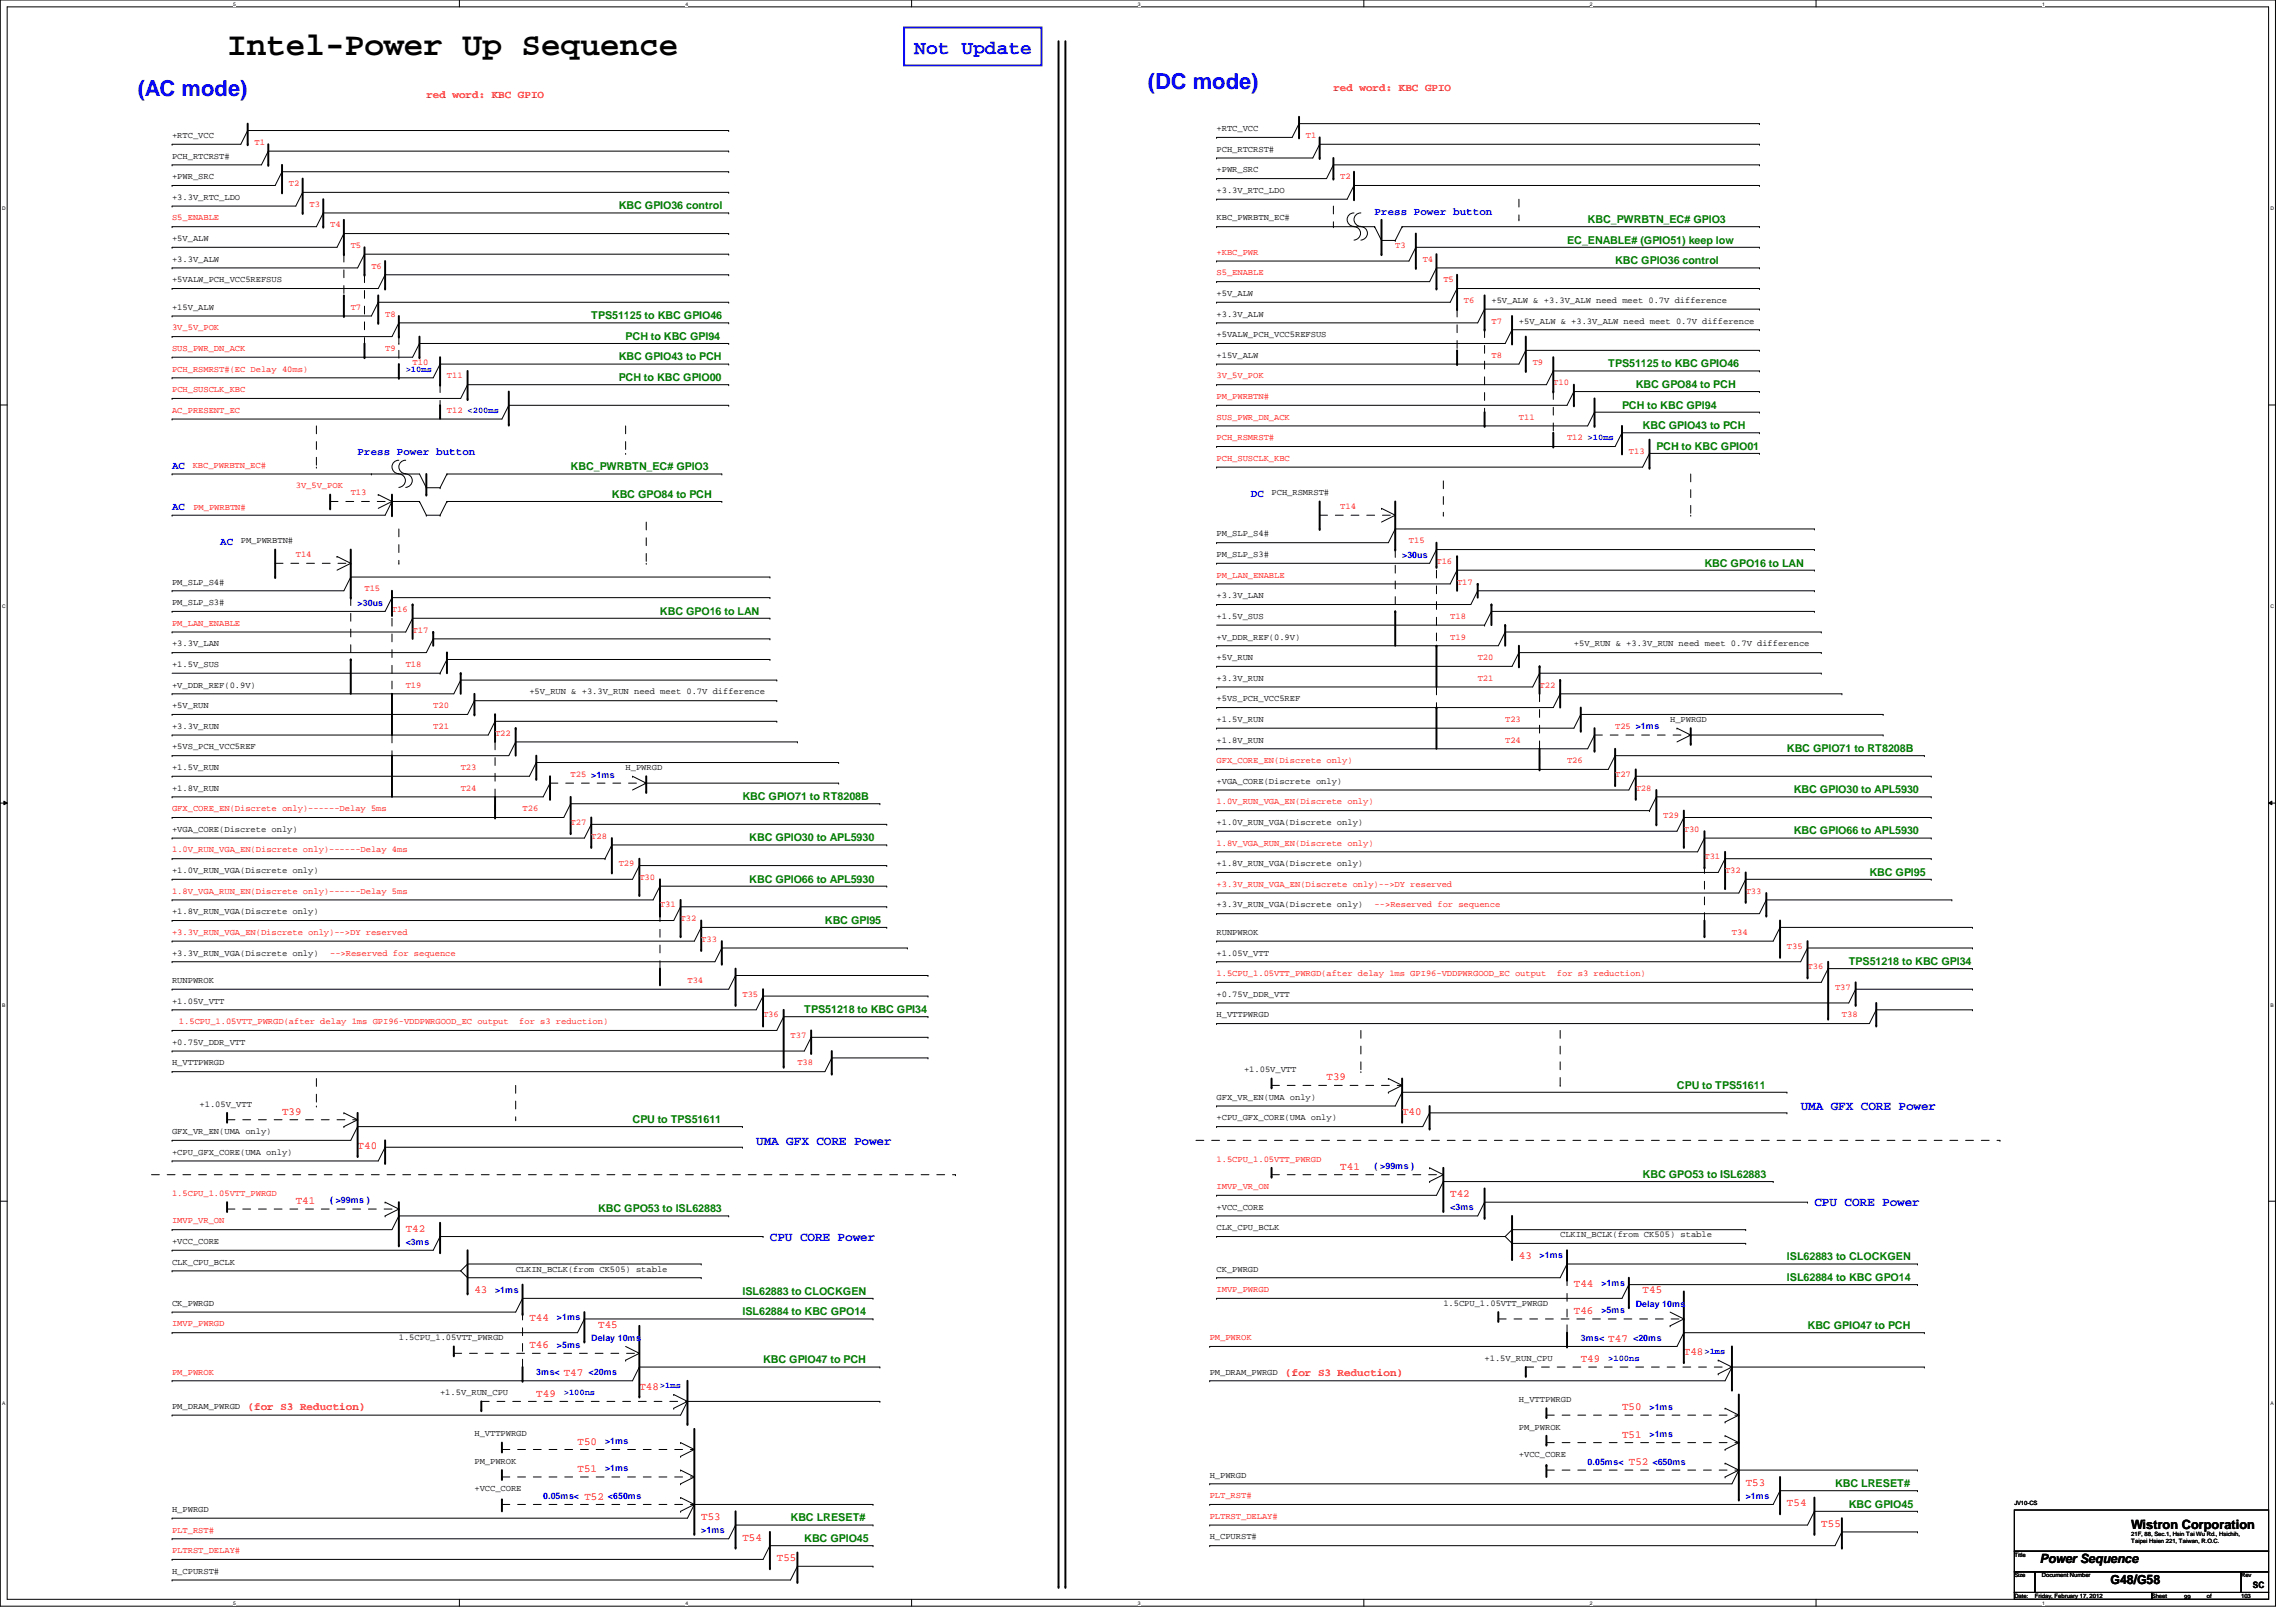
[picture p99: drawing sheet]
<svg xmlns="http://www.w3.org/2000/svg" width="297mm" height="210mm" viewBox="0 0 297 210" stroke-linecap="round" stroke-linejoin="round" font-family="sans-serif">
<defs><g id="words">
<text font-size="4.2" x="29.4" y="7.1">Intel-Power Up Sequence</text>
<g font-size="2.8" fill="#00f">
<text x="148.5" y="11.5">(DC mode)</text>
<text x="17.8" y="12.4">(AC mode)</text>
</g>
<text font-size="2.5" fill="#00f" x="118.3" y="7">Not Update</text>
<g font-size="1.7" fill="#00f">
<text x="233" y="143.7">UMA GFX CORE Power</text>
<text x="97.8" y="148.1">UMA GFX CORE Power</text>
<text x="99.6" y="160.6">CPU CORE Power</text>
<text x="234.7" y="156.1">CPU CORE Power</text>
</g>
<g font-size="1.7">
<text x="275.7" y="197.8">Wistron Corporation</text>
<text x="263.9" y="202.3">Power Sequence</text>
<text x="273" y="204.9">G48/G58</text>
</g>
<g font-size="1.4" fill="#f00">
<text x="172.5" y="11.8">red word: KBC GPIO</text>
<text x="55.2" y="12.7">red word: KBC GPIO</text>
<text x="171.6" y="139.8">T39</text>
<text x="36.5" y="144.3">T39</text>
<text x="46.3" y="148.7">T40</text>
<text x="181.4" y="144.3">T40</text>
<text x="38.3" y="155.8">T41</text>
<text x="173.4" y="151.4">T41</text>
<text x="187.6" y="154.9">T42</text>
<text x="52.5" y="159.4">T42</text>
<text x="61.4" y="167.4">43</text>
<text x="196.5" y="162.9">43</text>
<text x="203.6" y="166.5">T44</text>
<text x="212.5" y="167.4">T45</text>
<text x="68.5" y="170.9">T44</text>
<text x="77.4" y="171.8">T45</text>
<text x="203.6" y="170.1">T46</text>
<text x="208.1" y="173.6">T47</text>
<text x="68.5" y="174.5">T46</text>
<text x="72.9" y="178.1">T47</text>
<text x="82.7" y="179.8">T48</text>
<text x="166.3" y="178.1">(for S3 Reduction)</text>
<text x="204.5" y="176.3">T49</text>
<text x="217.8" y="175.4">T48</text>
<text x="32" y="182.5">(for S3 Reduction)</text>
<text x="69.4" y="180.7">T49</text>
<text x="209.8" y="182.5">T50</text>
<text x="74.7" y="186.9">T50</text>
<text x="74.7" y="190.5">T51</text>
<text x="209.8" y="186.1">T51</text>
<text x="210.7" y="189.6">T52</text>
<text x="75.6" y="194.1">T52</text>
<text x="90.7" y="196.7">T53</text>
<text x="225.8" y="192.3">T53</text>
<text x="231.2" y="194.9">T54</text>
<text x="235.6" y="197.6">T55</text>
<text x="96.1" y="199.4">T54</text>
<text x="100.5" y="202.1">T55</text>
</g>
<g font-size="1.4" fill="#008000">
<text x="80" y="27.1">KBC GPIO36 control</text>
<text x="205.4" y="28.9">KBC_PWRBTN_EC# GPIO3</text>
<text x="202.7" y="31.5">EC_ENABLE# (GPIO51) keep low</text>
<text x="209" y="34.2">KBC GPIO36 control</text>
<text x="76.5" y="41.3">TPS51125 to KBC GPIO46</text>
<text x="80" y="46.7">KBC GPIO43 to PCH</text>
<text x="80.9" y="44">PCH to KBC GPI94</text>
<text x="208.1" y="47.5">TPS51125 to KBC GPIO46</text>
<text x="80" y="49.3">PCH to KBC GPIO00</text>
<text x="209.8" y="52.9">PCH to KBC GPI94</text>
<text x="211.6" y="50.2">KBC GPO84 to PCH</text>
<text x="212.5" y="55.5">KBC GPIO43 to PCH</text>
<text x="214.3" y="58.2">PCH to KBC GPIO01</text>
<text x="73.8" y="60.9">KBC_PWRBTN_EC# GPIO3</text>
<text x="79.2" y="64.4">KBC GPO84 to PCH</text>
<text x="220.5" y="73.3">KBC GPO16 to LAN</text>
<text x="85.4" y="79.5">KBC GPO16 to LAN</text>
<text x="231.2" y="97.3">KBC GPIO71 to RT8208B</text>
<text x="96.1" y="103.5">KBC GPIO71 to RT8208B</text>
<text x="232.1" y="108">KBC GPIO66 to APL5930</text>
<text x="232.1" y="102.7">KBC GPIO30 to APL5930</text>
<text x="96.9" y="108.9">KBC GPIO30 to APL5930</text>
<text x="241.8" y="113.3">KBC GPI95</text>
<text x="96.9" y="114.2">KBC GPIO66 to APL5930</text>
<text x="106.7" y="119.5">KBC GPI95</text>
<text x="239.2" y="124.9">TPS51218 to KBC GPI34</text>
<text x="104.1" y="131.1">TPS51218 to KBC GPI34</text>
<text x="217" y="140.9">CPU to TPS51611</text>
<text x="81.8" y="145.3">CPU to TPS51611</text>
<text x="212.5" y="152.4">KBC GPO53 to ISL62883</text>
<text x="77.4" y="156.9">KBC GPO53 to ISL62883</text>
<text x="96.1" y="167.6">ISL62883 to CLOCKGEN</text>
<text x="231.2" y="163.1">ISL62883 to CLOCKGEN</text>
<text x="231.2" y="165.8">ISL62884 to KBC GPO14</text>
<text x="96.1" y="170.2">ISL62884 to KBC GPO14</text>
<text x="233.8" y="172">KBC GPIO47 to PCH</text>
<text x="98.7" y="176.4">KBC GPIO47 to PCH</text>
<text x="102.3" y="196.9">KBC LRESET#</text>
<text x="237.4" y="192.4">KBC LRESET#</text>
<text x="239.2" y="195.1">KBC GPIO45</text>
<text x="104.1" y="199.6">KBC GPIO45</text>
</g>
<g font-size="1.4" fill="#00f">
<text x="177.8" y="27.8">Press Power button</text>
<text x="46.3" y="58.9">Press Power button</text>
<text x="22.3" y="60.7">AC</text>
<text x="161.8" y="64.3">DC</text>
<text x="22.3" y="66">AC</text>
<text x="28.5" y="70.5">AC</text>
</g>
<g font-size="1.1">
<text x="22.3" y="17.9">+RTC_VCC</text>
<text x="157.4" y="17">+RTC_VCC</text>
<text x="22.3" y="20.5">PCH_RTCRST#</text>
<text x="22.3" y="23.2">+PWR_SRC</text>
<text x="157.4" y="22.3">+PWR_SRC</text>
<text x="157.4" y="19.6">PCH_RTCRST#</text>
<text x="22.3" y="25.9">+3.3V_RTC_LDO</text>
<text x="157.4" y="28.5">KBC_PWRBTN_EC#</text>
<text x="157.4" y="25">+3.3V_RTC_LDO</text>
<text x="22.3" y="31.2">+5V_ALW</text>
<text x="22.3" y="33.9">+3.3V_ALW</text>
<text x="22.3" y="40.1">+15V_ALW</text>
<text x="22.3" y="36.5">+5VALW_PCH_VCC5REFSUS</text>
<text x="157.4" y="38.3">+5V_ALW</text>
<text x="157.4" y="41">+3.3V_ALW</text>
<text x="193" y="39.2">+5V_ALW &amp; +3.3V_ALW need meet 0.7V difference</text>
<text x="196.5" y="41.9">+5V_ALW &amp; +3.3V_ALW need meet 0.7V difference</text>
<text x="157.4" y="46.3">+15V_ALW</text>
<text x="157.4" y="43.6">+5VALW_PCH_VCC5REFSUS</text>
<text x="164.5" y="64.1">PCH_RSMRST#</text>
<text x="31.2" y="70.3">PM_PWRBTN#</text>
<text x="157.4" y="69.4">PM_SLP_S4#</text>
<text x="22.3" y="75.6">PM_SLP_S4#</text>
<text x="157.4" y="72.1">PM_SLP_S3#</text>
<text x="157.4" y="77.4">+3.3V_LAN</text>
<text x="22.3" y="78.3">PM_SLP_S3#</text>
<text x="22.3" y="83.7">+3.3V_LAN</text>
<text x="157.4" y="82.8">+V_DDR_REF(0.9V)</text>
<text x="157.4" y="80.1">+1.5V_SUS</text>
<text x="203.6" y="83.7">+5V_RUN &amp; +3.3V_RUN need meet 0.7V difference</text>
<text x="22.3" y="89">+V_DDR_REF(0.9V)</text>
<text x="22.3" y="86.3">+1.5V_SUS</text>
<text x="68.5" y="89.9">+5V_RUN &amp; +3.3V_RUN need meet 0.7V difference</text>
<text x="157.4" y="85.4">+5V_RUN</text>
<text x="157.4" y="88.1">+3.3V_RUN</text>
<text x="22.3" y="91.7">+5V_RUN</text>
<text x="22.3" y="94.3">+3.3V_RUN</text>
<text x="157.4" y="93.4">+1.5V_RUN</text>
<text x="157.4" y="90.8">+5VS_PCH_VCC5REF</text>
<text x="216.1" y="93.4">H_PWRGD</text>
<text x="22.3" y="99.7">+1.5V_RUN</text>
<text x="22.3" y="97">+5VS_PCH_VCC5REF</text>
<text x="80.9" y="99.7">H_PWRGD</text>
<text x="157.4" y="96.1">+1.8V_RUN</text>
<text x="157.4" y="101.4">+VGA_CORE(Discrete only)</text>
<text x="22.3" y="102.3">+1.8V_RUN</text>
<text x="22.3" y="107.7">+VGA_CORE(Discrete only)</text>
<text x="157.4" y="106.8">+1.0V_RUN_VGA(Discrete only)</text>
<text x="22.3" y="113">+1.0V_RUN_VGA(Discrete only)</text>
<text x="157.4" y="112.1">+1.8V_RUN_VGA(Discrete only)</text>
<text x="22.3" y="118.3">+1.8V_RUN_VGA(Discrete only)</text>
<text x="157.4" y="117.4">+3.3V_RUN_VGA(Discrete only)</text>
<text x="22.3" y="123.7">+3.3V_RUN_VGA(Discrete only)</text>
<text x="157.4" y="123.7">+1.05V_VTT</text>
<text x="157.4" y="121">RUNPWROK</text>
<text x="22.3" y="129.9">+1.05V_VTT</text>
<text x="22.3" y="127.2">RUNPWROK</text>
<text x="157.4" y="131.7">H_VTTPWRGD</text>
<text x="157.4" y="129">+0.75V_DDR_VTT</text>
<text x="22.3" y="137.9">H_VTTPWRGD</text>
<text x="22.3" y="135.2">+0.75V_DDR_VTT</text>
<text x="25.8" y="143.2">+1.05V_VTT</text>
<text x="157.4" y="142.3">GFX_VR_EN(UMA only)</text>
<text x="160.9" y="138.8">+1.05V_VTT</text>
<text x="22.3" y="146.8">GFX_VR_EN(UMA only)</text>
<text x="22.3" y="149.4">+CPU_GFX_CORE(UMA only)</text>
<text x="157.4" y="145">+CPU_GFX_CORE(UMA only)</text>
<text x="22.3" y="161">+VCC_CORE</text>
<text x="157.4" y="156.5">+VCC_CORE</text>
<text x="157.4" y="159.2">CLK_CPU_BCLK</text>
<text x="201.8" y="160.1">CLKIN_BCLK(from CK505) stable</text>
<text x="22.3" y="163.7">CLK_CPU_BCLK</text>
<text x="66.7" y="164.5">CLKIN_BCLK(from CK505) stable</text>
<text x="157.4" y="164.5">CK_PWRGD</text>
<text x="22.3" y="169">CK_PWRGD</text>
<text x="51.6" y="173.4">1.5CPU_1.05VTT_PWRGD</text>
<text x="186.7" y="169">1.5CPU_1.05VTT_PWRGD</text>
<text x="156.5" y="177.9">PM_DRAM_PWRGD</text>
<text x="192.1" y="176.1">+1.5V_RUN_CPU</text>
<text x="22.3" y="182.3">PM_DRAM_PWRGD</text>
<text x="56.9" y="180.6">+1.5V_RUN_CPU</text>
<text x="61.4" y="185.9">H_VTTPWRGD</text>
<text x="196.5" y="181.4">H_VTTPWRGD</text>
<text x="196.5" y="185">PM_PWROK</text>
<text x="61.4" y="189.4">PM_PWROK</text>
<text x="156.5" y="191.2">H_PWRGD</text>
<text x="196.5" y="188.6">+VCC_CORE</text>
<text x="22.3" y="195.7">H_PWRGD</text>
<text x="61.4" y="193">+VCC_CORE</text>
<text x="22.3" y="203.7">H_CPURST#</text>
<text x="156.5" y="199.2">H_CPURST#</text>
<text x="291.5" y="205.4">SC</text>
</g>
<g font-size="1.1" fill="#f00">
<text x="168.9" y="17.9">T1</text>
<text x="32.9" y="18.8">T1</text>
<text x="173.4" y="23.2">T2</text>
<text x="22.3" y="28.5">S5_ENABLE</text>
<text x="37.4" y="24.1">T2</text>
<text x="40" y="26.8">T3</text>
<text x="42.7" y="29.4">T4</text>
<text x="45.4" y="32.1">T5</text>
<text x="48" y="34.8">T6</text>
<text x="157.4" y="33">+KBC_PWR</text>
<text x="157.4" y="35.6">S5_ENABLE</text>
<text x="180.5" y="32.1">T3</text>
<text x="184.1" y="33.9">T4</text>
<text x="45.4" y="40.1">T7</text>
<text x="49.8" y="41">T8</text>
<text x="186.7" y="36.5">T5</text>
<text x="189.4" y="39.2">T6</text>
<text x="193" y="41.9">T7</text>
<text x="22.3" y="45.4">SUS_PWR_DN_ACK</text>
<text x="22.3" y="42.8">3V_5V_POK</text>
<text x="49.8" y="45.4">T9</text>
<text x="53.4" y="47.2">T10</text>
<text x="193" y="46.3">T8</text>
<text x="198.3" y="47.2">T9</text>
<text x="22.3" y="48.1">PCH_RSMRST#(EC Delay 40ms)</text>
<text x="22.3" y="53.4">AC_PRESENT_EC</text>
<text x="22.3" y="50.8">PCH_SUSCLK_KBC</text>
<text x="57.8" y="49">T11</text>
<text x="57.8" y="53.4">T12 &lt;200ms</text>
<text x="157.4" y="49">3V_5V_POK</text>
<text x="157.4" y="51.6">PM_PWRBTN#</text>
<text x="201" y="49.9">T10</text>
<text x="157.4" y="54.3">SUS_PWR_DN_ACK</text>
<text x="157.4" y="59.6">PCH_SUSCLK_KBC</text>
<text x="157.4" y="57">PCH_RSMRST#</text>
<text x="196.5" y="54.3">T11</text>
<text x="202.7" y="57">T12 &gt;10ms</text>
<text x="210.7" y="58.8">T13</text>
<text x="24.9" y="60.5">KBC_PWRBTN_EC#</text>
<text x="25" y="66">PM_PWRBTN#</text>
<text x="38.3" y="63.2">3V_5V_POK</text>
<text x="45.4" y="64.1">T13</text>
<text x="173.4" y="65.9">T14</text>
<text x="182.3" y="70.3">T15</text>
<text x="38.3" y="72.1">T14</text>
<text x="47.2" y="76.5">T15</text>
<text x="157.4" y="74.8">PM_LAN_ENABLE</text>
<text x="185.8" y="73">T16</text>
<text x="188.5" y="75.6">T17</text>
<text x="22.3" y="81">PM_LAN_ENABLE</text>
<text x="50.7" y="79.2">T16</text>
<text x="53.4" y="81.9">T17</text>
<text x="187.6" y="82.8">T19</text>
<text x="187.6" y="80.1">T18</text>
<text x="52.5" y="89">T19</text>
<text x="52.5" y="86.3">T18</text>
<text x="191.2" y="85.4">T20</text>
<text x="191.2" y="88.1">T21</text>
<text x="199.2" y="89">T22</text>
<text x="56" y="91.7">T20</text>
<text x="56" y="94.3">T21</text>
<text x="64" y="95.2">T22</text>
<text x="194.7" y="93.4">T23</text>
<text x="209" y="94.3">T25 &gt;1ms</text>
<text x="59.6" y="99.7">T23</text>
<text x="73.8" y="100.5">T25 &gt;1ms</text>
<text x="157.4" y="98.8">GFX_CORE_EN(Discrete only)</text>
<text x="194.7" y="96.1">T24</text>
<text x="202.7" y="98.8">T26</text>
<text x="209" y="100.5">T27</text>
<text x="22.3" y="105">GFX_CORE_EN(Discrete only)------Delay 5ms</text>
<text x="59.6" y="102.3">T24</text>
<text x="67.6" y="105">T26</text>
<text x="73.8" y="106.8">T27</text>
<text x="157.4" y="104.1">1.0V_RUN_VGA_EN(Discrete only)</text>
<text x="211.6" y="102.3">T28</text>
<text x="215.2" y="105.9">T29</text>
<text x="217.8" y="107.7">T30</text>
<text x="22.3" y="110.3">1.0V_RUN_VGA_EN(Discrete only)------Delay 4ms</text>
<text x="76.5" y="108.5">T28</text>
<text x="80" y="112.1">T29</text>
<text x="82.7" y="113.9">T30</text>
<text x="157.4" y="109.4">1.8V_VGA_RUN_EN(Discrete only)</text>
<text x="220.5" y="111.2">T31</text>
<text x="223.2" y="113">T32</text>
<text x="22.3" y="115.7">1.8V_VGA_RUN_EN(Discrete only)------Delay 5ms</text>
<text x="85.4" y="117.4">T31</text>
<text x="88" y="119.2">T32</text>
<text x="157.4" y="114.8">+3.3V_RUN_VGA_EN(Discrete only)--&gt;DY reserved</text>
<text x="177.8" y="117.4">--&gt;Reserved for sequence</text>
<text x="225.8" y="115.7">T33</text>
<text x="22.3" y="121">+3.3V_RUN_VGA_EN(Discrete only)--&gt;DY reserved</text>
<text x="42.7" y="123.7">--&gt;Reserved for sequence</text>
<text x="90.7" y="121.9">T33</text>
<text x="224.1" y="121">T34</text>
<text x="231.2" y="122.8">T35</text>
<text x="233.8" y="125.4">T36</text>
<text x="88.9" y="127.2">T34</text>
<text x="96.1" y="129">T35</text>
<text x="98.7" y="131.7">T36</text>
<text x="157.4" y="126.3">1.5CPU_1.05VTT_PWRGD(after delay 1ms GPI96-VDDPWRGOOD_EC output</text>
<text x="201.4" y="126.3">for s3 reduction)</text>
<text x="237.4" y="128.1">T37</text>
<text x="238.3" y="131.7">T38</text>
<text x="23.2" y="132.5">1.5CPU_1.05VTT_PWRGD(after delay 1ms GPI96-VDDPWRGOOD_EC output</text>
<text x="67.2" y="132.5">for s3 reduction)</text>
<text x="102.3" y="134.3">T37</text>
<text x="103.2" y="137.9">T38</text>
<text x="22.3" y="154.8">1.5CPU_1.05VTT_PWRGD</text>
<text x="157.4" y="150.3">1.5CPU_1.05VTT_PWRGD</text>
<text x="157.4" y="153.9">IMVP_VR_ON</text>
<text x="22.3" y="158.3">IMVP_VR_ON</text>
<text x="157.4" y="167.2">IMVP_PWRGD</text>
<text x="22.3" y="171.7">IMVP_PWRGD</text>
<text x="156.5" y="173.4">PM_PWROK</text>
<text x="22.3" y="177.9">PM_PWROK</text>
<text x="156.5" y="193.9">PLT_RST#</text>
<text x="156.5" y="196.6">PLTRST_DELAY#</text>
<text x="22.3" y="198.3">PLT_RST#</text>
<text x="22.3" y="201">PLTRST_DELAY#</text>
</g>
<g font-size="1.1" fill="#00f">
<text x="52.5" y="48.1">&gt;10ms</text>
<text x="181.4" y="72.2">&gt;30us</text>
<text x="46.3" y="78.4">&gt;30us</text>
<text x="42.7" y="155.7">( &gt;99ms )</text>
<text x="177.8" y="151.3">( &gt;99ms )</text>
<text x="52.5" y="161.1">&lt;3ms</text>
<text x="187.6" y="156.6">&lt;3ms</text>
<text x="64" y="167.3">&gt;1ms</text>
<text x="199.2" y="162.9">&gt;1ms</text>
<text x="207.2" y="166.4">&gt;1ms</text>
<text x="72" y="170.9">&gt;1ms</text>
<text x="76.5" y="173.5">Delay 10ms</text>
<text x="204.5" y="173.5">3ms&lt;</text>
<text x="207.2" y="170">&gt;5ms</text>
<text x="211.3" y="173.5">&lt;20ms</text>
<text x="211.6" y="169.1">Delay 10ms</text>
<text x="69.4" y="178">3ms&lt;</text>
<text x="72" y="174.4">&gt;5ms</text>
<text x="76.2" y="178">&lt;20ms</text>
<text x="85.4" y="179.7">&gt;1ms</text>
<text x="208.1" y="176.1">&gt;100ns</text>
<text x="220.5" y="175.2">&gt;1ms</text>
<text x="72.9" y="180.6">&gt;100ns</text>
<text x="213.4" y="182.4">&gt;1ms</text>
<text x="213.4" y="186">&gt;1ms</text>
<text x="78.3" y="186.9">&gt;1ms</text>
<text x="78.3" y="190.4">&gt;1ms</text>
<text x="205.4" y="189.5">0.05ms&lt;</text>
<text x="213.8" y="189.5">&lt;650ms</text>
<text x="70.3" y="194">0.05ms&lt;</text>
<text x="78.7" y="194">&lt;650ms</text>
<text x="225.8" y="194">&gt;1ms</text>
<text x="90.7" y="198.4">&gt;1ms</text>
</g>
<g font-size=".8">
<text x="260.6" y="194.8">JV10-CS</text>
<text x="260.6" y="201.5">Title</text>
<text x="275.7" y="198.8">21F, 88, Sec.1, Hsin Tai Wu Rd., Hsichih,</text>
<text x="275.7" y="199.7">Taipei Hsien 221, Taiwan, R.O.C.</text>
<text x="260.6" y="204.1">Size</text>
<text x="260.6" y="206.8">Date:</text>
<text x="263.3" y="206.8">Friday, February 17, 2012</text>
<text x="264.2" y="204.1">Document Number</text>
<text x="278.4" y="206.8">Sheet</text>
<text x="282.6" y="206.9">99</text>
<text x="285.5" y="206.8">of</text>
<text x="289.9" y="204.1">Rev</text>
<text x="289.9" y="206.8">103</text>
</g>
<g font-size=".6">
<text x="30.2" y=".7">5</text>
<text x="88.7" y=".7">4</text>
<text x="147.2" y=".7">3</text>
<text x="205.7" y=".7">2</text>
<text x="264.2" y=".7">1</text>
<text x=".3" y="27.2">D</text>
<text x="293.7" y="27.2">D</text>
<text x=".3" y="78.7">C</text>
<text x="293.7" y="78.7">C</text>
<text x=".3" y="130.3">B</text>
<text x="293.7" y="130.3">B</text>
<text x=".3" y="181.8">A</text>
<text x="293.7" y="181.8">A</text>
<text x="30.2" y="207.7">5</text>
<text x="88.7" y="207.7">4</text>
<text x="147.2" y="207.7">3</text>
<text x="205.7" y="207.7">2</text>
<text x="264.2" y="207.7">1</text>
</g>
</g></defs>
<path d="M0 0h294.4v207.9h-294.4zM.9 .9h292.6v206.1h-292.6z" fill="none" stroke="#000" stroke-width=".13"/>
<g fill="#fff">
<path d="M30.2 .1h.3v.7h-.3z"/>
<path d="M30.2 207.1h.3v.7h-.3z"/>
</g>
<path d="M59.4 0v.9M59.4 207v.9" fill="none" stroke="#000" stroke-width=".13"/>
<g fill="#fff">
<path d="M88.7 .1h.3v.7h-.3z"/>
<path d="M88.7 207.1h.3v.7h-.3z"/>
</g>
<path d="M117.9 0v.9M117.9 207v.9" fill="none" stroke="#000" stroke-width=".13"/>
<g fill="#fff">
<path d="M147.2 .1h.3v.7h-.3z"/>
<path d="M147.2 207.1h.3v.7h-.3z"/>
</g>
<path d="M176.4 0v.9M176.4 207v.9" fill="none" stroke="#000" stroke-width=".13"/>
<g fill="#fff">
<path d="M205.7 .1h.3v.7h-.3z"/>
<path d="M205.7 207.1h.3v.7h-.3z"/>
</g>
<path d="M234.9 0v.9M234.9 207v.9" fill="none" stroke="#000" stroke-width=".13"/>
<g fill="#fff">
<path d="M264.2 .1h.3v.7h-.3z"/>
<path d="M264.2 207.1h.3v.7h-.3z"/>
<path d="M.3 26.6h.5v.7h-.5z"/>
<path d="M293.7 26.6h.5v.7h-.5z"/>
<path d="M.3 78.1h.5v.8h-.5z"/>
<path d="M293.7 78.1h.5v.8h-.5z"/>
</g>
<path d="M0 52.4h.9M293.5 52.4h.9" fill="none" stroke="#000" stroke-width=".13"/>
<g fill="#fff">
<path d="M.3 129.7h.4v.7h-.4z"/>
<path d="M293.7 129.7h.5v.7h-.5z"/>
</g>
<path d="M0 103.9h.9M.5 103.7l.4 .2-.4 .2zM293.5 103.9l.4-.2v.4zM293.5 103.9h.9" fill="none" stroke="#000" stroke-width=".13"/>
<path d="M.5 103.7l.4 .2-.4 .2zM293.5 103.9l.4-.2v.4z" fill="#000"/>
<g fill="#fff">
<path d="M.3 181.2h.4v.7h-.4z"/>
<path d="M293.7 181.2h.4v.7h-.4z"/>
</g>
<g fill="none" stroke="#000" stroke-width=".13">
<path d="M22.3 18.7h.1M32 16.9h.1M32 16.9l-.8 1.8h-8.9M32 16.9h62.3M34.7 19.6h.1M34.7 19.6l-.9 1.7h-11.5M34.7 19.6h59.6M94.3 19.6h.1M94.3 16.9h.1M157.4 17.8h.1M168.1 16h.1M168.1 16l-.9 1.8h-9.8"/>
<path d="M168.1 16h59.5M170.7 18.7h.1M170.7 18.7h56.9M170.7 18.7l-.9 1.7h-12.4M227.6 18.7h.1M227.6 16h.1M22.3 26.7h.1M22.3 29.3h.1M22.3 32h.1M22.3 34.7h.1M22.3 21.3h.1M22.3 37.3h.1"/>
<path d="M22.3 24h.1M36.5 22.2h.1M36.5 22.2l-.9 1.8h-13.3M36.5 22.2h57.8M39.2 24.9h.1M39.2 24.9h55.1M39.2 24.9l-.9 1.8h-16M41.8 27.6h.1M41.8 27.6h52.5M41.8 27.6l-.9 1.7h-18.6M44.5 30.2h.1M44.5 30.2h49.8"/>
<path d="M44.5 30.2l-.9 1.8h-21.3M47.2 32.9h.1M47.2 32.9h47.1M47.2 32.9l-.9 1.8h-24M48.9 39.1h.1M48.9 39.1h45.4M48.9 39.1l-.9 1.8h-25.7M49.8 35.6h.1M49.8 35.6l-.9 1.7h-26.6M49.8 35.6h44.5M94.3 24.9h.1M94.3 27.6h.1"/>
<path d="M94.3 30.2h.1M94.3 32.9h.1M94.3 39.1h.1M94.3 35.6h.1M94.3 22.2h.1M157.4 23.1h.1M157.4 25.8h.1M157.4 29.3h.1M157.4 33.8h.1M157.4 36.4h.1M157.4 39.1h.1M157.4 20.4h.1"/>
<path d="M157.4 29.3h20.4M172.5 21.3h.1M172.5 21.3h55.1M172.5 21.3l-.9 1.8h-14.2M175.2 29.3a.87 .87 0 0 1 .8 .9 .87 .87 0 0 1-.8 .9M175.2 27.6a.87 .87 0 0 0-.9 .8 .87 .87 0 0 0 .9 .9M175.2 24h.1M175.2 24h52.4M175.2 24l-.9 1.8h-16.9M176.1 29.3a.87 .87 0 0 1 .8 .9 .87 .87 0 0 1-.8 .9M176.1 27.6a.87 .87 0 0 0-.9 .8 .87 .87 0 0 0 .9 .9M177.8 29.3h.1"/>
<path d="M177.8 29.3l.9 1.8h1.8M180.5 31.1h.1M181.4 29.3h.1M181.4 29.3h46.2M181.4 29.3l-.9 1.8M183.2 32h.1M183.2 32h44.4M183.2 32l-.9 1.8h-24.9M185.8 34.7h.1M185.8 34.7h41.8M185.8 34.7l-.8 1.7h-27.6M188.5 37.3h.1"/>
<path d="M188.5 37.3l-.9 1.8h-30.2M188.5 37.3h39.1M227.6 21.3h.1M227.6 24h.1M227.6 29.3h.1M227.6 32h.1M227.6 34.7h.1M227.6 37.3h.1M22.3 40.9h.1M22.3 43.6h.1M22.3 46.2h.1M22.3 51.6h.1"/>
<path d="M22.3 48.9h.1M22.3 54.2h.1M51.6 41.8h.1M51.6 59.6a.87 .87 0 0 0-.9 .8 .87 .87 0 0 0 .9 .9M51.6 41.8h42.7M51.6 41.8l-.9 1.8h-28.4M52.5 59.6a.87 .87 0 0 0-.9 .8 .87 .87 0 0 0 .9 .9M54.3 44.4h.1M54.3 44.4l-.9 1.8h-31.1M54.3 44.4h40M56.9 47.1h.1M56.9 47.1h37.4"/>
<path d="M56.9 47.1l-.9 1.8h-33.7M60.5 49.8h.1M60.5 49.8h33.8M60.5 49.8l-.9 1.8h-37.3M65.8 52.5h.1M65.8 52.5h28.5M65.8 52.5l-.9 1.7h-42.6M94.3 41.8h.1M94.3 47.1h.1M94.3 49.8h.1M94.3 52.5h.1M94.3 44.4h.1"/>
<path d="M157.4 41.8h.1M157.4 47.1h.1M157.4 49.8h.1M157.4 55.1h.1M157.4 57.8h.1M157.4 52.5h.1M157.4 44.4h.1M192.1 40h.1M192.1 40l-.9 1.8h-33.8M192.1 40h35.5M195.6 42.7h.1M195.6 42.7l-.9 1.7h-37.3"/>
<path d="M195.6 42.7h32M197.4 45.3h.1M197.4 45.3l-.9 1.8h-39.1M197.4 45.3h30.2M201 48h.1M201 48l-.9 1.8h-42.7M201 48h26.6M203.6 50.7h.1M203.6 50.7l-.9 1.8h-45.3M203.6 50.7h24M206.3 53.3h.1M206.3 53.3h21.3"/>
<path d="M206.3 53.3l-.9 1.8h-48M209.8 56h.1M209.8 56h17.8M209.8 56l-.8 1.8h-51.6M213.4 58.7h.1M213.4 58.7l-.9 1.8h-55.1M213.4 58.7h14.2M227.6 40h.1M227.6 45.3h.1M227.6 48h.1M227.6 53.3h.1M227.6 56h.1"/>
<path d="M227.6 58.7h.1M227.6 50.7h.1M227.6 42.7h.1M22.3 61.3h.1M22.3 66.7h.1M22.3 76.5h.1M22.3 79.1h.1M22.3 61.3h32l.9 1.8M43.6 72h.1M43.6 72l1.8 .9M45.4 72.9h.1M45.4 74.7h.1"/>
<path d="M45.4 74.7h54.2M45.4 74.7l-.9 1.8h-22.2M45.4 72.9l-1.8 .9M48 61.3h.1M48.9 64h.1M48.9 64l1.8 .9M50.7 64.9h.1M50.7 77.3h.1M50.7 64.9l-1.8 .9M50.7 64.9l-.9 1.8h-27.5M50.7 64.9h3.6M50.7 77.3h48.9"/>
<path d="M50.7 77.3l-.9 1.8h-27.5M51.6 61.3a.87 .87 0 0 1 .8 .9 .87 .87 0 0 1-.8 .9M52.5 61.3a.87 .87 0 0 1 .8 .9 .87 .87 0 0 1-.8 .9M54.3 64.9h.1M54.3 64.9l.9 1.8M55.2 66.7h.1M55.2 63.1h.1M55.2 66.7h1.7M55.2 63.1h1.7M56.9 66.7h.1M56.9 63.1h.1M57.8 64.9h.1"/>
<path d="M57.8 61.3h.1M57.8 64.9l-.9 1.8M57.8 64.9h35.6M57.8 61.3h35.6M57.8 61.3l-.9 1.8M93.4 64.9h.1M93.4 61.3h.1M99.6 74.7h.1M99.6 77.3h.1M157.4 60.5h.1M157.4 70.2h.1M157.4 72.9h.1"/>
<path d="M157.4 75.6h.1M157.4 78.2h.1M178.7 65.8h.1M178.7 65.8l1.8 .9M180.5 66.7h.1M180.5 68.5h.1M180.5 68.5h54.2M180.5 68.5l-.9 1.7h-22.2M180.5 66.7l-1.8 .9M185.8 71.1h.1M185.8 71.1h48.9M185.8 71.1l-.8 1.8h-27.6"/>
<path d="M188.5 73.8h.1M188.5 73.8h46.2M188.5 73.8l-.9 1.8h-30.2M191.2 76.5h.1M191.2 76.5h43.5M191.2 76.5l-.9 1.7h-32.9M193 79.1h.1M193 79.1h41.7M193 79.1l-.9 1.8M234.7 68.5h.1M234.7 71.1h.1M234.7 73.8h.1"/>
<path d="M234.7 76.5h.1M234.7 79.1h.1M22.3 81.8h.1M22.3 84.5h.1M22.3 89.8h.1M22.3 92.5h.1M22.3 95.1h.1M22.3 97.8h.1M22.3 87.1h34.6M53.4 80h.1M53.4 80h46.2M53.4 80l-.9 1.8h-30.2"/>
<path d="M56 82.7h.1M56 82.7h43.6M56 82.7l-.8 1.8h-32.9M56.9 87.1h.1M57.8 85.3h.1M57.8 85.3h41.8M57.8 85.3l-.9 1.8M59.6 88h.1M59.6 88h40.9M59.6 88l-.9 1.8h-36.4M61.4 90.7h.1M61.4 90.7h39.1"/>
<path d="M61.4 90.7l-.9 1.8h-38.2M64 93.3h.1M64 93.3h36.5M64 93.3l-.8 1.8h-40.9M66.7 96h.1M66.7 96h36.5M66.7 96l-.9 1.8h-43.5M69.4 98.7h.1M69.4 98.7h39.1M69.4 98.7l-.9 1.8h-46.2M99.6 80h.1M99.6 82.7h.1"/>
<path d="M99.6 85.3h.1M100.5 88h.1M100.5 90.7h.1M100.5 93.3h.1M103.2 96h.1M108.5 98.7h.1M157.4 83.6h.1M157.4 86.2h.1M157.4 88.9h.1M157.4 94.2h.1M157.4 96.9h.1M157.4 99.6h.1"/>
<path d="M157.4 91.6h.1M157.4 80.9h34.7M192.1 80.9h.1M194.7 81.8h.1M194.7 81.8h40.9M194.7 81.8l-.9 1.8h-36.4M196.5 84.5h.1M196.5 84.5h39.1M196.5 84.5l-.9 1.7h-38.2M199.2 87.1h.1M199.2 87.1h36.4M199.2 87.1l-.9 1.8h-40.9"/>
<path d="M201.8 89.8h.1M201.8 89.8h36.5M201.8 89.8l-.8 1.8h-43.6M204.5 92.5h.1M204.5 92.5h39.1M204.5 92.5l-.9 1.7h-46.2M206.3 95.1h.1M206.3 95.1l-.9 1.8h-48M209 97.8h.1M209 97.8h40M209 97.8l-.9 1.8h-50.7M217 94.2h.1"/>
<path d="M217 94.2l1.7 .9M218.7 95.1h.1M218.7 95.1h24.9M218.7 95.1l-1.7 .9M235.6 81.8h.1M235.6 84.5h.1M235.6 87.1h.1M238.3 89.8h.1M243.6 92.5h.1M243.6 95.1h.1M249 97.8h.1M22.3 100.5h.1"/>
<path d="M22.3 108.5h.1M22.3 111.1h.1M22.3 113.8h.1M22.3 116.5h.1M22.3 119.1h.1M22.3 103.1h.1M22.3 105.8h.1M22.3 111.1h56M71.2 101.3h.1M71.2 101.3l-.9 1.8h-48M73.8 104h.1M73.8 104l-.9 1.8h-50.6"/>
<path d="M73.8 104h40M76.5 106.7h.1M76.5 106.7h38.2M76.5 106.7l-.9 1.8h-53.3M78.3 111.1h.1M81.8 100.5h.1M81.8 100.5l1.8 .8M82.7 112h.1M82.7 112h32M82.7 112l-.9 1.8h-59.5M83.6 101.3h.1M83.6 101.3l-1.8 .9"/>
<path d="M83.6 101.3h24.9M85.4 114.7h.1M85.4 114.7h29.3M85.4 114.7l-.9 1.8h-62.2M88 117.3h.1M88 117.3h26.7M88 117.3l-.8 1.8h-64.9M108.5 101.3h.1M113.8 104h.1M114.7 106.7h.1M114.7 109.3h.1M114.7 112h.1"/>
<path d="M114.7 114.7h.1M114.7 117.3h.1M114.7 109.3h-35.5l-.9 1.8M157.4 102.2h.1M157.4 104.9h.1M157.4 107.6h.1M157.4 110.2h.1M157.4 112.9h.1M157.4 115.6h.1M157.4 118.2h.1M157.4 104.9h56M211.6 100.5h.1"/>
<path d="M211.6 100.5h38.2M211.6 100.5l-.9 1.7h-53.3M213.4 104.9h.1M217.8 105.8h.1M217.8 105.8h32M217.8 105.8l-.8 1.8h-59.6M220.5 108.5h.1M220.5 108.5h29.3M220.5 108.5l-.9 1.7h-62.2M223.2 111.1h.1M223.2 111.1h26.6M223.2 111.1l-.9 1.8h-64.9"/>
<path d="M225.8 113.8h.1M225.8 113.8h24M225.8 113.8l-.8 1.8h-67.6M228.5 116.5h.1M228.5 116.5h24M228.5 116.5l-.9 1.7h-70.2M249.8 100.5h.1M249.8 103.1h.1M249.8 105.8h.1M249.8 108.5h.1M249.8 111.1h.1M249.8 113.8h.1"/>
<path d="M249.8 103.1h-35.5l-.9 1.8M252.5 116.5h.1M22.3 128h.1M22.3 130.7h.1M22.3 133.3h.1M22.3 136h.1M22.3 138.7h.1M22.3 121.8h.1M22.3 124.5h.1M90.7 120h.1M90.7 120h24M90.7 120l-.9 1.8h-67.5"/>
<path d="M93.4 122.7h.1M93.4 122.7h24M93.4 122.7l-.9 1.8h-70.2M95.2 126.2h.1M95.2 126.2h24.9M95.2 126.2l-.9 1.8h-72M98.7 128.9h.1M98.7 128.9h21.4M98.7 128.9l-.9 1.8h-75.5M101.4 131.6h.1M101.4 131.6h18.7M101.4 131.6l-.9 1.7h-78.2"/>
<path d="M104.9 134.2h.1M104.9 134.2l-.8 1.8h-81.8M104.9 134.2h15.2M107.6 136.9h.1M107.6 136.9l-.9 1.8h-84.4M107.6 136.9h12.5M114.7 120h.1M117.4 122.7h.1M120.1 126.2h.1M120.1 128.9h.1M120.1 131.6h.1M120.1 134.2h.1"/>
<path d="M120.1 136.9h.1M157.4 121.8h.1M157.4 124.5h.1M157.4 127.1h.1M157.4 129.8h.1M157.4 132.5h.1M179.6 139.6h.1M179.6 139.6l1.8 .9-1.8 .9M230.3 120h.1M230.3 120h24.9M230.3 120l-.9 1.8h-72M233.8 122.7h.1"/>
<path d="M233.8 122.7h21.4M233.8 122.7l-.8 1.8h-75.6M236.5 125.3h.1M236.5 125.3h18.7M236.5 125.3l-.9 1.8h-78.2M240.1 128h.1M240.1 128h15.1M240.1 128l-.9 1.8h-81.8M242.7 130.7h.1M242.7 130.7h12.5M242.7 130.7l-.9 1.8h-84.4M255.2 120h.1"/>
<path d="M255.2 122.7h.1M255.2 125.3h.1M255.2 128h.1M255.2 130.7h.1M0 155.4h.9M22.3 159.1h.1M22.3 147.6h.1M22.3 150.2h.1M44.5 144h.1M44.5 145.8h.1M44.5 144l1.8 .9-1.8 .9M46.3 145.8h.1"/>
<path d="M46.3 145.8h49.8M46.3 145.8l-.9 1.8h-23.1M49.8 148.5h.1M49.8 155.6h.1M49.8 157.4h.1M49.8 148.5l-.9 1.7h-26.6M49.8 155.6l1.8 .9-1.8 .9M49.8 148.5h46.3M51.6 157.4h.1M51.6 157.4l-.9 1.7h-28.4M51.6 157.4h42.7M94.3 157.4h.1"/>
<path d="M96.1 145.8h.1M96.1 148.5h.1M157.4 143.1h.1M157.4 145.8h.1M157.4 157.4h.1M157.4 154.7h.1M179.6 141.4h.1M181.4 141.4h.1M181.4 141.4l-.9 1.7h-23.1M181.4 141.4h49.8M185 151.1h.1M185 152.9h.1"/>
<path d="M185 144h.1M185 151.1l1.7 .9-1.7 .9M185 144h46.2M185 144l-.9 1.8h-26.7M186.7 152.9h.1M186.7 152.9l-.9 1.8h-28.4M186.7 152.9h42.7M192.1 155.6h.1M192.1 155.6l-.9 1.8h-33.8M192.1 155.6h41.7M195.6 159.1h.1M195.6 159.1h30.2"/>
<path d="M195.6 159.1l-.9 .9M225.8 159.1h.1M229.4 152.9h.1M231.2 141.4h.1M231.2 144h.1M233.8 155.6h.1M293.5 155.4h.9M22.3 169.8h.1M22.3 172.5h.1M22.3 178.7h.1M22.3 164.5h.1M22.3 161.8h.1"/>
<path d="M22.3 164.5h37.3M56.9 160h.1M56.9 160l-.9 1.8h-33.7M56.9 160h41.8M59.6 164.5l.9 .9M60.5 163.6h.1M60.5 165.4h.1M60.5 165.4h30.2M60.5 163.6h30.2M60.5 163.6l-.9 .9M67.6 168h.1M67.6 168h45.3"/>
<path d="M67.6 168l-.9 1.8h-44.4M75.6 170.7h.1M75.6 170.7h37.3M75.6 170.7l-.9 1.8h-52.4M80.9 176h.1M80.9 174.2l1.8 .9M82.7 176.9h.1M82.7 175.1h.1M82.7 176.9l-.9 1.8h-59.5M82.7 176.9h31.1M82.7 175.1l-1.8 .9M90.7 165.4h.1"/>
<path d="M90.7 163.6h.1M98.7 160h.1M112.9 168h.1M112.9 170.7h.1M113.8 176.9h.1M156.5 178.7h.1M156.5 174.2h.1M157.4 165.4h.1M157.4 168h.1M157.4 160h.1M157.4 160h37.3M194.7 160l.9 .9"/>
<path d="M195.6 160.9h.1M195.6 160.9h30.2M202.7 163.6h.1M202.7 163.6l-.9 1.8h-44.4M202.7 163.6h45.4M210.7 166.2h.1M210.7 166.2l-.9 1.8h-52.4M210.7 166.2h37.4M216.1 171.6h.1M216.1 169.8l1.7 .9M217.8 172.5h.1M217.8 170.7h.1"/>
<path d="M217.8 172.5h31.2M217.8 172.5l-.8 1.7h-60.5M217.8 170.7l-1.7 .9M222.3 176h.1M222.3 177.8h.1M222.3 176l1.8 .9M224.1 176.9h.1M224.1 176.9l-.9 1.8h-66.7M224.1 176.9h24.9M224.1 176.9l-1.8 .9M225.8 160.9h.1M248.1 163.6h.1"/>
<path d="M248.1 166.2h.1M249 176.9h.1M249 172.5h.1M22.3 196.5h.1M22.3 199.1h.1M22.3 183.1h.1M87.2 180.5h.1M87.2 182.2h.1M87.2 180.5l1.7 .9M88 193.8h.1M88 195.6h.1M88 186.7h.1"/>
<path d="M88 188.5h.1M88 190.2h.1M88 192h.1M88 193.8l1.8 .9M88 186.7l1.8 .9-1.8 .9M88 190.2l1.8 .9-1.8 .9M88.9 181.4h.1M88.9 181.4l-1.7 .8M88.9 181.4h24.9M88.9 181.4l-.9 1.7h-65.7M89.8 194.7h.1M89.8 194.7h23.1"/>
<path d="M89.8 194.7l-.9 1.8h-66.6M89.8 194.7l-1.8 .9M95.2 197.4h.1M95.2 197.4h17.7M95.2 197.4l-.9 1.7h-72M112.9 194.7h.1M112.9 197.4h.1M113.8 181.4h.1M156.5 192h.1M156.5 194.7h.1M156.5 197.4h.1M223.2 189.4h.1"/>
<path d="M223.2 191.1h.1M223.2 182.2h.1M223.2 184h.1M223.2 185.8h.1M223.2 187.6h.1M223.2 189.4l1.8 .8M223.2 182.2l1.8 .9-1.8 .9M223.2 185.8l1.8 .9-1.8 .9M225 190.2h.1M225 190.2h23.1M225 190.2l-.9 1.8h-67.6M225 190.2l-1.8 .9"/>
<path d="M230.3 192.9h.1M230.3 192.9l-.9 1.8h-72.9M230.3 192.9h17.8M234.7 195.6h.1M234.7 195.6l-.9 1.8h-77.3M234.7 195.6h13.4M238.3 198.2h.1M238.3 198.2l-.9 1.8h-80.9M238.3 198.2h9.8M248.1 190.2h.1M248.1 192.9h.1M248.1 195.6h.1"/>
<path d="M248.1 198.2h.1M260.6 195.4h32.9v5.3h-32.9zM22.3 201.8h.1M22.3 204.5h.1M99.6 200h.1M99.6 200l-.9 1.8h-76.4M99.6 200h13.3M103.2 202.7h.1M103.2 202.7l-.9 1.8h-80M103.2 202.7h9.7M112.9 200h.1M112.9 202.7h.1"/>
<path d="M156.5 200h.1M260.6 200.7h32.9v2.7h-32.9zM260.6 203.4h2.7v2.7h-2.7zM260.6 206.1h17.8v.9h-17.8zM263.3 203.4h26.6v2.7h-26.6zM278.4 206.1h15.1v.9h-15.1zM289.9 203.4h3.6v2.7h-3.6z"/>
</g>
<g fill="none" stroke="#000" stroke-width=".25">
<path d="M32 18.7h.1M32 16v2.7M34.7 18.7v2.6M136.9 5.3v200.1M137.8 5.3v200.1M168.1 17.8h.1M168.1 15.1v2.7M170.7 17.8v2.6M34.7 21.3h.1M36.5 24.9h.1M36.5 21.3v3.6M39.2 27.6h.1"/>
<path d="M39.2 23.1v4.5M41.8 29.3h.1M41.8 25.8v3.5M44.5 32.9h.1M44.5 28.4v4.5M44.5 38.2v2.7M47.2 35.6h.1M47.2 32v3.6M48.9 38.2v3.6M49.8 37.3h.1M49.8 33.8v3.5M170.7 20.4h.1"/>
<path d="M172.5 23.1h.1M172.5 20.4v2.7M175.2 25.8h.1M175.2 22.2v3.6M178.7 32.9h.1M178.7 28.4v4.5M183.2 34.7h.1M183.2 30.2v4.5M185.8 37.3h.1M185.8 32.9v4.4M188.5 35.6v4.4M192.1 38.2v4.5"/>
<path d="M44.5 40.9h.1M47.2 46.2h.1M47.2 44.4v1.8M48.9 41.8h.1M51.6 48.9h.1M51.6 43.6h.1M51.6 40.9v2.7M51.6 47.1v1.8M54.3 46.2h.1M54.3 43.6v2.6M56.9 49.8h.1M56.9 54.1h.1"/>
<path d="M56.9 46.2v3.6M56.9 52.5v1.6M60.5 51.6h.1M60.5 48v3.6M65.8 54.9h.1M65.8 50.7v4.2M188.5 40h.1M188.5 47.1h.1M188.5 45.3v1.8M192.1 42.7h.1M192.1 55.1h.1M192.1 53.3v1.8"/>
<path d="M195.6 44.4h.1M195.6 40.9v3.5M197.4 48h.1M197.4 43.6v4.4M201 50.7h.1M201 57.8h.1M201 46.2v4.5M201 56v1.8M203.6 52.5h.1M203.6 49.8v2.7M206.3 55.1h.1M206.3 51.6v3.5"/>
<path d="M209.8 58.7h.1M209.8 55.1v3.6M213.4 56.9v3.6M35.6 74.7h.1M35.6 71.1v3.6M42.7 65.8h.1M42.7 64v1.8M45.4 77.3h.1M45.4 71.1v6.2M50.7 66.7h.1M50.7 79.6h.1M50.7 64v2.7"/>
<path d="M50.7 76.5v3.1M53.4 78.2h.1M53.4 78.2v4.5M55.2 64h.1M55.2 61.3v2.7M170.7 68.5h.1M170.7 64.9v3.6M180.5 79.1h.1M180.5 71.1h.1M180.5 64.9v6.2M180.5 79.1v4.5M185.8 73.4h.1"/>
<path d="M185.8 70.2v3.2M188.5 72h.1M188.5 72v4.5M191.2 75.6h.1M191.2 75.6v1.7M193 78.2h.1M193 78.2v2.7M213.4 60.5h.1M45.4 85.3h.1M45.4 85.3v4.5M50.7 89.8h.1M50.7 97.8h.1"/>
<path d="M50.7 89.8v5.3M50.7 97.8v5.3M56 81.8h.1M56 81.8v1.8M57.8 84.5h.1M57.8 84.5v2.6M59.6 87.1h.1M59.6 87.1v2.7M61.4 92.5h.1M61.4 89.8v2.7M64 92.5h.1M64 92.5v3.5"/>
<path d="M66.7 94.2h.1M66.7 94.2v3.6M69.4 97.8v3M185.8 83.6h.1M185.8 91.6h.1M185.8 83.6v5.3M185.8 91.6v5.3M194.7 80.9h.1M194.7 80.9v2.7M196.5 86.2h.1M196.5 83.6v2.6M199.2 99.6h.1"/>
<path d="M199.2 86.2h.1M199.2 86.2v3.6M199.2 96.9v2.7M201.8 88h.1M201.8 88v3.6M204.5 94.6h.1M204.5 91.6v3M206.3 97.2h.1M206.3 94.2v3M209 96.9v4.7M211.6 99.6v3.8M218.7 96.3h.1"/>
<path d="M218.7 94.2v2.1M64 105.8h.1M64 103.1v2.7M69.4 100.8h.1M71.2 103.4h.1M71.2 100.5v2.9M73.8 107.8h.1M73.8 103.1v4.7M76.5 109.6h.1M76.5 105.8v3.8M79.2 112.9h.1M79.2 108.5v4.4"/>
<path d="M82.7 115.8h.1M82.7 111.1v4.7M83.6 102.5h.1M83.6 100.5v2M85.4 118.5h.1M85.4 113.8v4.7M88 116.5v4.7M90.7 119.1v3.8M209 101.6h.1M211.6 103.4h.1M214.3 106.7h.1M214.3 102.2v4.5"/>
<path d="M217.8 109.6h.1M217.8 104.9v4.7M220.5 112.3h.1M220.5 107.6v4.7M220.5 119.1v2.1M223.2 114.9h.1M223.2 110.2v4.7M225.8 116.7h.1M225.8 112.9v3.8M228.5 118.5h.1M228.5 115.6v2.9M230.3 119.1v4.7"/>
<path d="M85.4 127.4h.1M85.4 125.3v2.1M88 121.2h.1M90.7 122.9h.1M93.4 124.7h.1M93.4 121.8v2.9M95.2 130h.1M95.2 125.3v4.7M98.7 132.7h.1M98.7 128v4.7M101.4 138h.1M101.4 130.7v7.3"/>
<path d="M104.9 136.3h.1M104.9 133.3v3M107.6 138.9h.1M107.6 136v2.9M164.5 139.6v1.1M181.4 139.6v5.6M220.5 121.2h.1M230.3 123.8h.1M233.8 126.5h.1M233.8 121.8v4.7M236.5 131.8h.1M236.5 124.5v7.3"/>
<path d="M240.1 130h.1M240.1 127.1v2.9M242.7 132.7h.1M242.7 129.8v2.9M29.4 145.2h.1M29.4 156.7h.1M29.4 144v1.2M29.4 155.6v1.1M46.3 149.6h.1M46.3 144v5.6M49.8 150.5h.1M49.8 147.6v2.9"/>
<path d="M51.6 155.6v5.6M56.9 158.2v3.9M164.5 140.7h.1M164.5 152.3h.1M164.5 151.1v1.2M181.4 145.2h.1M185 146h.1M185 143.1v2.9M186.7 156.7h.1M186.7 151.1v5.6M192.1 157.6h.1M192.1 153.8v3.8"/>
<path d="M195.6 157.4v5.5M51.6 161.2h.1M56.9 162.1h.1M58.7 175.4h.1M58.7 174.2v1.2M60.5 167.4h.1M60.5 161.8v5.6M67.6 170.1h.1M67.6 178.7h.1M67.6 166.2v3.9M67.6 176.9v1.8M75.6 173.6h.1"/>
<path d="M75.6 169.8v3.8M82.7 171.6v9.1M88.9 178.7v5.6M193.8 170.9h.1M193.8 169.8v1.1M195.6 162.9h.1M197.4 178.1h.1M197.4 176.9v1.2M202.7 165.6h.1M202.7 174.2h.1M202.7 161.8v3.8M202.7 172.5v1.7"/>
<path d="M210.7 169.2h.1M210.7 165.4v3.8M217.8 176.3h.1M217.8 167.1v9.2M224.1 179.8h.1M224.1 174.2v5.6M62.3 182.5h.1M62.3 181.4v1.1M64.9 194.1h.1M64.9 187.8h.1M64.9 191.4h.1M64.9 186.7v1.1"/>
<path d="M64.9 190.2v1.2M64.9 194.1v1.5M82.7 180.7h.1M88.9 184.3h.1M89.8 198.5h.1M89.8 184.9v13.6M95.2 195.6v4.7M99.6 198.2v4.7M200.1 189.6h.1M200.1 183.4h.1M200.1 186.9h.1M200.1 182.2v1.2"/>
<path d="M200.1 185.8v1.1M200.1 189.6v1.5M225 194.1h.1M225 180.5v13.6M230.3 195.8h.1M230.3 191.1v4.7M234.7 198.5h.1M234.7 193.8v4.7M238.3 196.5v3.8M95.2 200.3h.1M99.6 202.9h.1M103.2 204.7h.1"/>
<path d="M103.2 200.9v3.8M136.9 205.4h.1M137.8 205.4h.1M238.3 200.3h.1"/>
</g>
<g fill="none" stroke="#000" stroke-width=".13" stroke-dasharray="1 1 1 1 1 1 1 1">
<path d="M44.5 32.9v5.3M44.5 38.2h.1M47.2 35.6v8.8M172.5 26.7v2.6M172.5 29.3h.1M196.5 25.8v2.6M196.5 28.4h.1M40.9 55.1v5.4M47.2 44.4h.1M51.6 45.3v1.8M51.6 47.1h.1M51.6 43.6v.8"/>
<path d="M51.6 44.4h.1M56.9 49.8v2.7M56.9 52.5h.1M80.9 55.1v3.6M80.9 58.7h.1M188.5 40v5.3M188.5 45.3h.1M192.1 42.7v10.6M192.1 53.3h.1M201 50.7v5.3M201 56h.1M35.6 72.9h9.8"/>
<path d="M40.9 60.5h.1M42.7 64.9h8M45.4 77.3v8M45.4 72.9h.1M50.7 64.9h.1M51.6 68.5v4.4M51.6 72.9h.1M83.6 67.6v5.3M83.6 72.9h.1M170.7 66.7h9.8M180.5 71.1v8M180.5 79.1h.1"/>
<path d="M180.5 66.7h.1M185.8 73.8v9.8M186.7 62.2v4.5M186.7 66.7h.1M218.7 61.3v5.4M218.7 66.7h.1M45.4 85.3h.1M50.7 80v9.8M50.7 89.8h.1M50.7 95.1v2.7M50.7 97.8h.1M64 96v8.9"/>
<path d="M185.8 83.6h.1M185.8 88.9v2.7M185.8 91.6h.1M199.2 89.8v8.9M199.2 98.7h.1M206.3 95.1h12.4M218.7 95.1h.1M64 104.9h.1M71.2 101.3h12.4M83.6 101.3h.1M85.4 118.2v7.1M220.5 112v7.1"/>
<path d="M220.5 119.1h.1M40.9 139.6v3.5M85.4 125.3h.1M176.1 133.3v5.4M176.1 138.7h.1M201.8 133.3v7.2M19.6 152h104M29.4 144.9h16.9M29.4 156.5h22.2M40.9 143.1h.1M46.3 144.9h.1M51.6 156.5h.1"/>
<path d="M66.7 140.5v4.4M66.7 144.9h.1M123.6 152h.1M154.7 147.6h104M164.5 140.5h16.9M164.5 152h22.2M181.4 140.5h.1M186.7 152h.1M201.8 140.5h.1M258.7 147.6h.1M58.7 175.1h24M67.6 169.8v7.1"/>
<path d="M67.6 176.9h.1M82.7 175.1h.1M193.8 170.7h24M197.4 176.9h26.7M202.7 165.4v7.1M202.7 172.5h.1M217.8 170.7h.1M224.1 176.9h.1M62.3 181.4h26.6M64.9 194.7h24.9M64.9 187.6h24.9M64.9 191.1h24.9"/>
<path d="M88.9 181.4h.1M89.8 194.7h.1M89.8 187.6h.1M89.8 191.1h.1M200.1 190.2h24.9M200.1 183.1h24.9M200.1 186.7h24.9M225 190.2h.1M225 183.1h.1M225 186.7h.1"/>
</g>
<path d="M117 3.6h17.7v4.9h-17.7z" fill="none" stroke="#00f" stroke-width=".25"/>
<use href="#words"/>
</svg>
